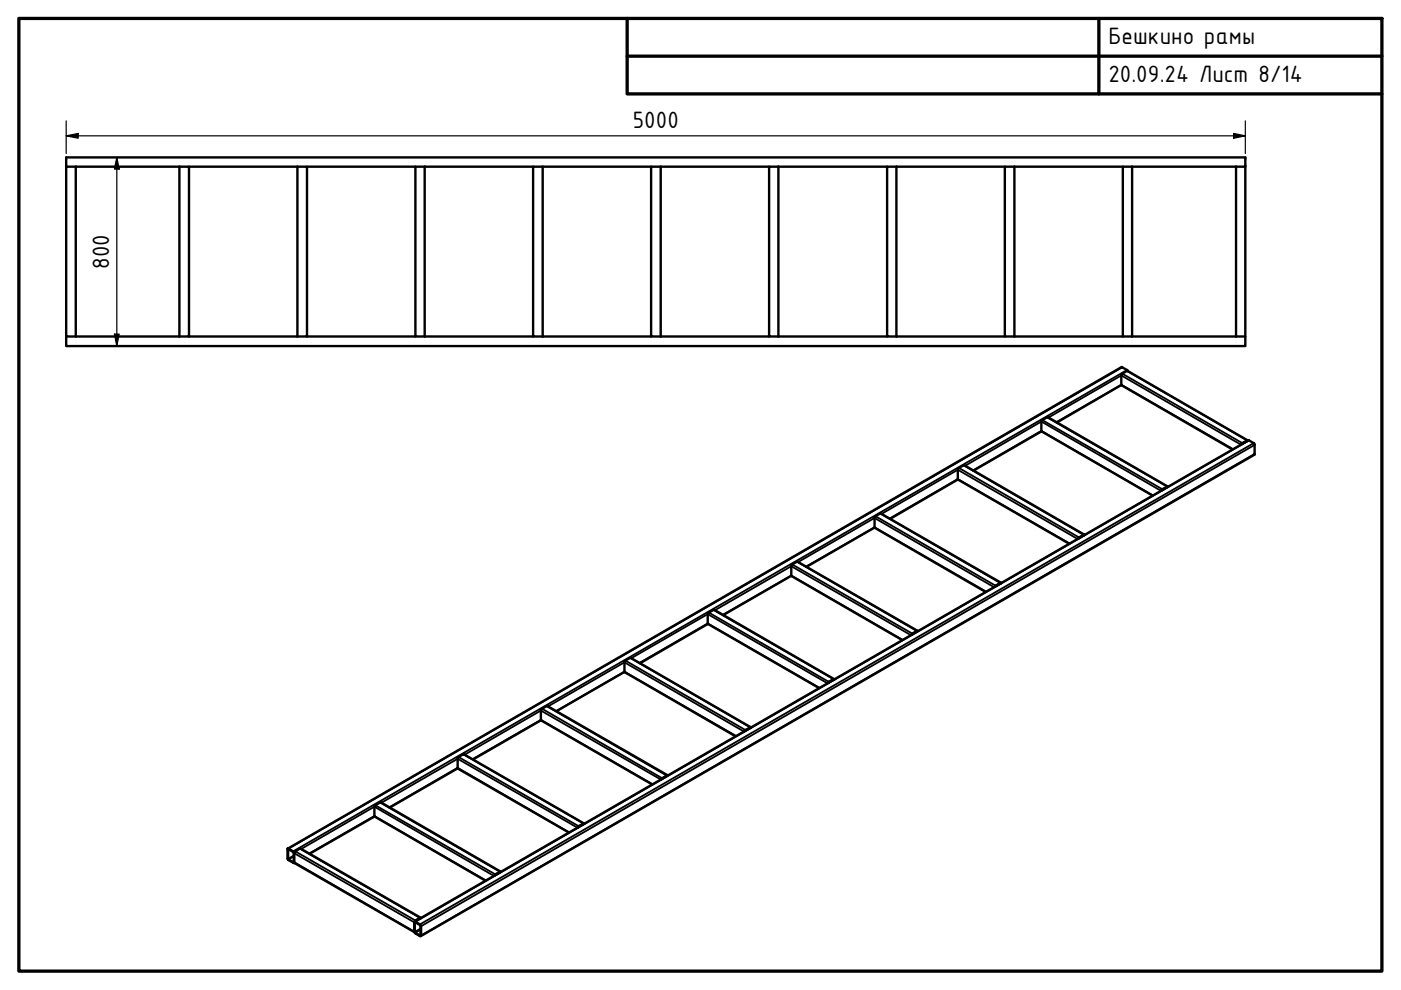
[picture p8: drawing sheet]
<svg xmlns="http://www.w3.org/2000/svg" width="297mm" height="210mm" viewBox="0 0 297 210" stroke-linecap="round" stroke-linejoin="round" font-family="sans-serif">
<defs><g id="words">
<g font-size="5.4">
<text x="235" y="9.4">Бешкино рамы</text>
<text x="235" y="17.4">20.09.24 Лист 8/14</text>
<text x="134.2" y="27.2">5000</text>
<text x="23.1" y="57.1" transform="rotate(-90 23.1 57.1)">800</text>
</g>
</g></defs>
<!-- layer: Visible (ISO) -->
<g fill="none" stroke="#000" stroke-width=".51">
<path d="M14 35.3v-1.9h250v1.9M16.1 35.3h-2.1v36h2.1M16.1 35.3h21.9M16.1 35.3v36M38 35.3h2.1v36h-2.1M38 35.3v36M40.1 35.3h23M63.1 35.3h2v36h-2M63.1 35.3v36M65.1 35.3h23M90 35.3h-1.9v36h1.9M90 35.3h23"/>
<path d="M90 35.3v36M115.1 35.3h-2.1v36h2.1M115.1 35.3h22.9M115.1 35.3v36M140.1 35.3h-2.1v36h2.1M140.1 35.3h23M140.1 35.3v36M165 35.3h-1.9v36h1.9M165 35.3h23.1M165 35.3v36M190.1 35.3h-2v36h2M190.1 35.3h22.9"/>
<path d="M190.1 35.3v36M215.1 35.3h-2.1v36h2.1M215.1 35.3h23M215.1 35.3v36M240 35.3h-1.9v36h1.9M240 35.3h22.1M240 35.3v36M262.1 35.3h1.9v36h-1.9M262.1 35.3v36M14 71.3v2.1h250v-2.1M16.1 71.3h21.9M40.1 71.3h23"/>
<path d="M65.1 71.3h23M90 71.3h23M115.1 71.3h22.9M140.1 71.3h23M165 71.3h23.1M190.1 71.3h22.9M215.1 71.3h23M239.1 78.7l-.1-.2-1.2-.7-176.8 102.1M240 71.3h22.1M220.8 91.5l-14.4 8.3M237.7 81.6l-13.6 8M264.5 93.5l-1.2 .6"/>
<path d="M264.5 93.4l-25.4-14.8-1.3 .7v2.4l23.5 13.6M264.6 93.4l-.1-.1-1.2 .7-.1 .2M185.4 111.9l-14.4 8.3M203.1 101.6l-14.4 8.4M228.6 114.2l.1-.2 1.2-.6-25.4-14.7-1.4 .7v2.3l23.6 13.6M229.8 113.5l-1.1 .6M247.5 103.3l-1.1 .6M247.6 103.2l-25.5-14.8-1.2 .7-.1 .2v2.2l23.5 13.6M247.6 103.2h-.1l-1.2 .6v.2M150.1 132.3l-14.4 8.3M167.8 122.1l-14.4 8.3M194.4 133.9l-1 .6"/>
<path d="M194.6 133.8l-25.6-14.8-1.2 .7v2.4l23.5 13.6M194.6 133.8h-.2l-1.2 .8M212.2 123.7l-1.2 .6M212.2 123.5l-25.4-14.6-1.3 .7v2.3l23.5 13.6M212.3 123.6l-.1-.1-1.2 .7-.1 .2M114.7 152.7l-14.4 8.3M132.4 142.5l-14.4 8.3M159.1 154.3l-1.1 .7M159.2 154.2l-25.5-14.7-1.2 .7-.1 2.3 23.6 13.6M159.3 154.2l-.2-.1-1.1 .7-.1 .2M176.8 144.1l-1.2 .7M176.8 144l-25.4-14.7-1.3 .7v2.3l23.6 13.6"/>
<path d="M176.9 144.1l-.2-.1-1.2 .8M79.4 173.1l-13.7 7.9M97 162.9l-14.4 8.3M123.8 174.7l-1.2 .7M123.8 174.6l-25.4-14.7-1.3 .7v2.4l23.5 13.5M123.9 174.7l-.2-.1-1.2 .8M141.4 164.5l-1.1 .6M141.5 164.4l-25.4-14.7-1.3 .6-.1 .3v2.2l23.6 13.5M141.5 164.4h-.1l-1.1 .6-.1 .3M61.1 180.1l1.2 .7-.1 2.1-1.1-.7zM62.4 180.9l-.2-.4-1-.6h-.2v2.2l1.2 .9 .2-.2M62.4 182.8v.2l25.5 14.6"/>
<path d="M62.4 180.9l.1-.4 1.2-.6 25.5 14.7M62.4 180.9v1.9M62.4 182.9l-.1 .1M87.9 195.4l1.3 .8v2.3l-1.1-.6-.3-.3zM87.9 195.4l176.8-102.1 1.2 .7v2.4l-176.7 102.1M87.9 195.6l1.3 .7v2l-1.3-.7zM89.1 194.7l-1.1 .7M89.2 194.7l-.2-.1-1.1 .6-.1 .4M104.8 185.6l.2-.2 1.2-.6-25.5-14.7-1.3 .8v2.2l23.5 13.6M106 184.9l-1 .7"/>
</g>
<!-- layer: Visible Narrow (ISO) -->
<g fill="none" stroke="#000" stroke-width=".38">
<path d="M237.9 77.9l-176.7 102M237.9 79.2l25.5 14.8M239 78.5l-176.8 102M239 78.6l25.4 14.8M203.3 99.2l25.5 14.8M204.3 98.7l25.4 14.7M204.6 98.8l16.2-9.4 25.3 14.6M206.3 99.7l14.5-8.4 23.7 13.8M221 89.1l25.4 14.6M222 88.5l25.5 14.7M222.2 88.6l15.5-9 25.4 14.7M224 89.5l13.7-7.9 23.7 13.6"/>
<path d="M264.8 93.4l-176.7 102M265.8 94l-176.8 102M266 96.2l-176.7 102.1M266 94.3l-176.7 102.1M168 119.7l25.4 14.6M169 119.1l25.4 14.7M169.2 119.2l16.2-9.4 25.4 14.7M185.6 109.4l25.5 14.8M186.6 108.9l25.5 14.7M186.9 108.9l16.2-9.3 25.4 14.7M188.6 110l14.5-8.4 23.7 13.6M133.6 139.5l25.5 14.7"/>
<path d="M133.9 139.5l16.2-9.3 25.4 14.7M150.3 129.9l25.4 14.7M151.3 129.3l25.4 14.7M151.6 129.4l16.2-9.3 25.3 14.6M153.3 130.3l14.5-8.3 23.6 13.7M170.9 120.1l14.5-8.3 23.7 13.6M194.4 133.9h.1M98.2 159.9l25.5 14.7M98.6 160l16.1-9.3 25.4 14.6M114.9 150.3l25.5 14.7M115.9 149.7l25.5 14.7M116.2 149.8l16.2-9.4 25.3 14.7"/>
<path d="M117.9 150.8l14.5-8.4 23.7 13.7M132.6 140.1l25.5 14.7M135.6 140.6l14.5-8.4 23.6 13.6M63.6 179.9l25.4 14.7M63.9 180l15.5-9 25.3 14.7M79.6 170.7l25.4 14.7M80.6 170.2l25.4 14.6M80.8 170.2l16.2-9.3 25.4 14.6M82.5 171.2l14.5-8.4 23.7 13.7M97.2 160.5l25.5 14.7M100.2 160.9l14.5-8.3 23.7 13.7M141.4 164.5v.1"/>
<path d="M61.2 180.1h-.1M62.3 181.6l-1.1 .6M62.3 182.7l-.1 .1M62.3 181.4l-1.2 .7M62.4 182.8l25.4 14.7M62.4 180.9l25.4 14.7M62.6 180.5l25.5 14.7M65.6 180.9l13.8-7.9 23.6 13.7M88.1 195.6h-.2M89.2 197.1l-1.1 .7M89.2 198.3h-.2M89.2 196.9l-1.3 .7"/>
<path d="M106 184.9h.1"/>
</g>
<g fill="#000">
<circle cx="264.4" cy="93.5" r=".19"/>
<circle cx="229.7" cy="113.5" r=".19"/>
<circle cx="247.5" cy="103.3" r=".19"/>
<circle cx="212.1" cy="123.7" r=".19"/>
<circle cx="159.1" cy="154.3" r=".19"/>
<circle cx="176.7" cy="144.1" r=".19"/>
<circle cx="123.7" cy="174.7" r=".19"/>
<circle cx="89" cy="194.7" r=".19"/>
</g>
<!-- layer: Visible (ISO) -->
<circle cx="247.5" cy="103.3" r=".25" fill="#000"/>
<!-- layer: Border (ISO) -->
<path d="M4 3.9h289v202h-289zM133 3.9v16h160M133 11.9h160M233 3.9v16" fill="none" stroke="#000" stroke-width=".7"/>
<!-- layer: Dimension (ISO) -->
<path d="M14 28.8l2.6-.5v1zM14 28.8h250M14 25.6v6.9M24.8 33.4l.5 2.4h-1zM24.8 33.4v40M261.6 28.3l2.4 .5-2.4 .5zM264 25.6v6.9M24.3 70.8h1l-.5 2.6z" fill="none" stroke="#000" stroke-width=".25"/>
<path d="M14 28.8l2.6-.5v1zM24.8 33.4l.5 2.4h-1zM261.6 28.3l2.4 .5-2.4 .5zM24.3 70.8h1l-.5 2.6z" fill="#000"/>
<use href="#words"/>
</svg>
